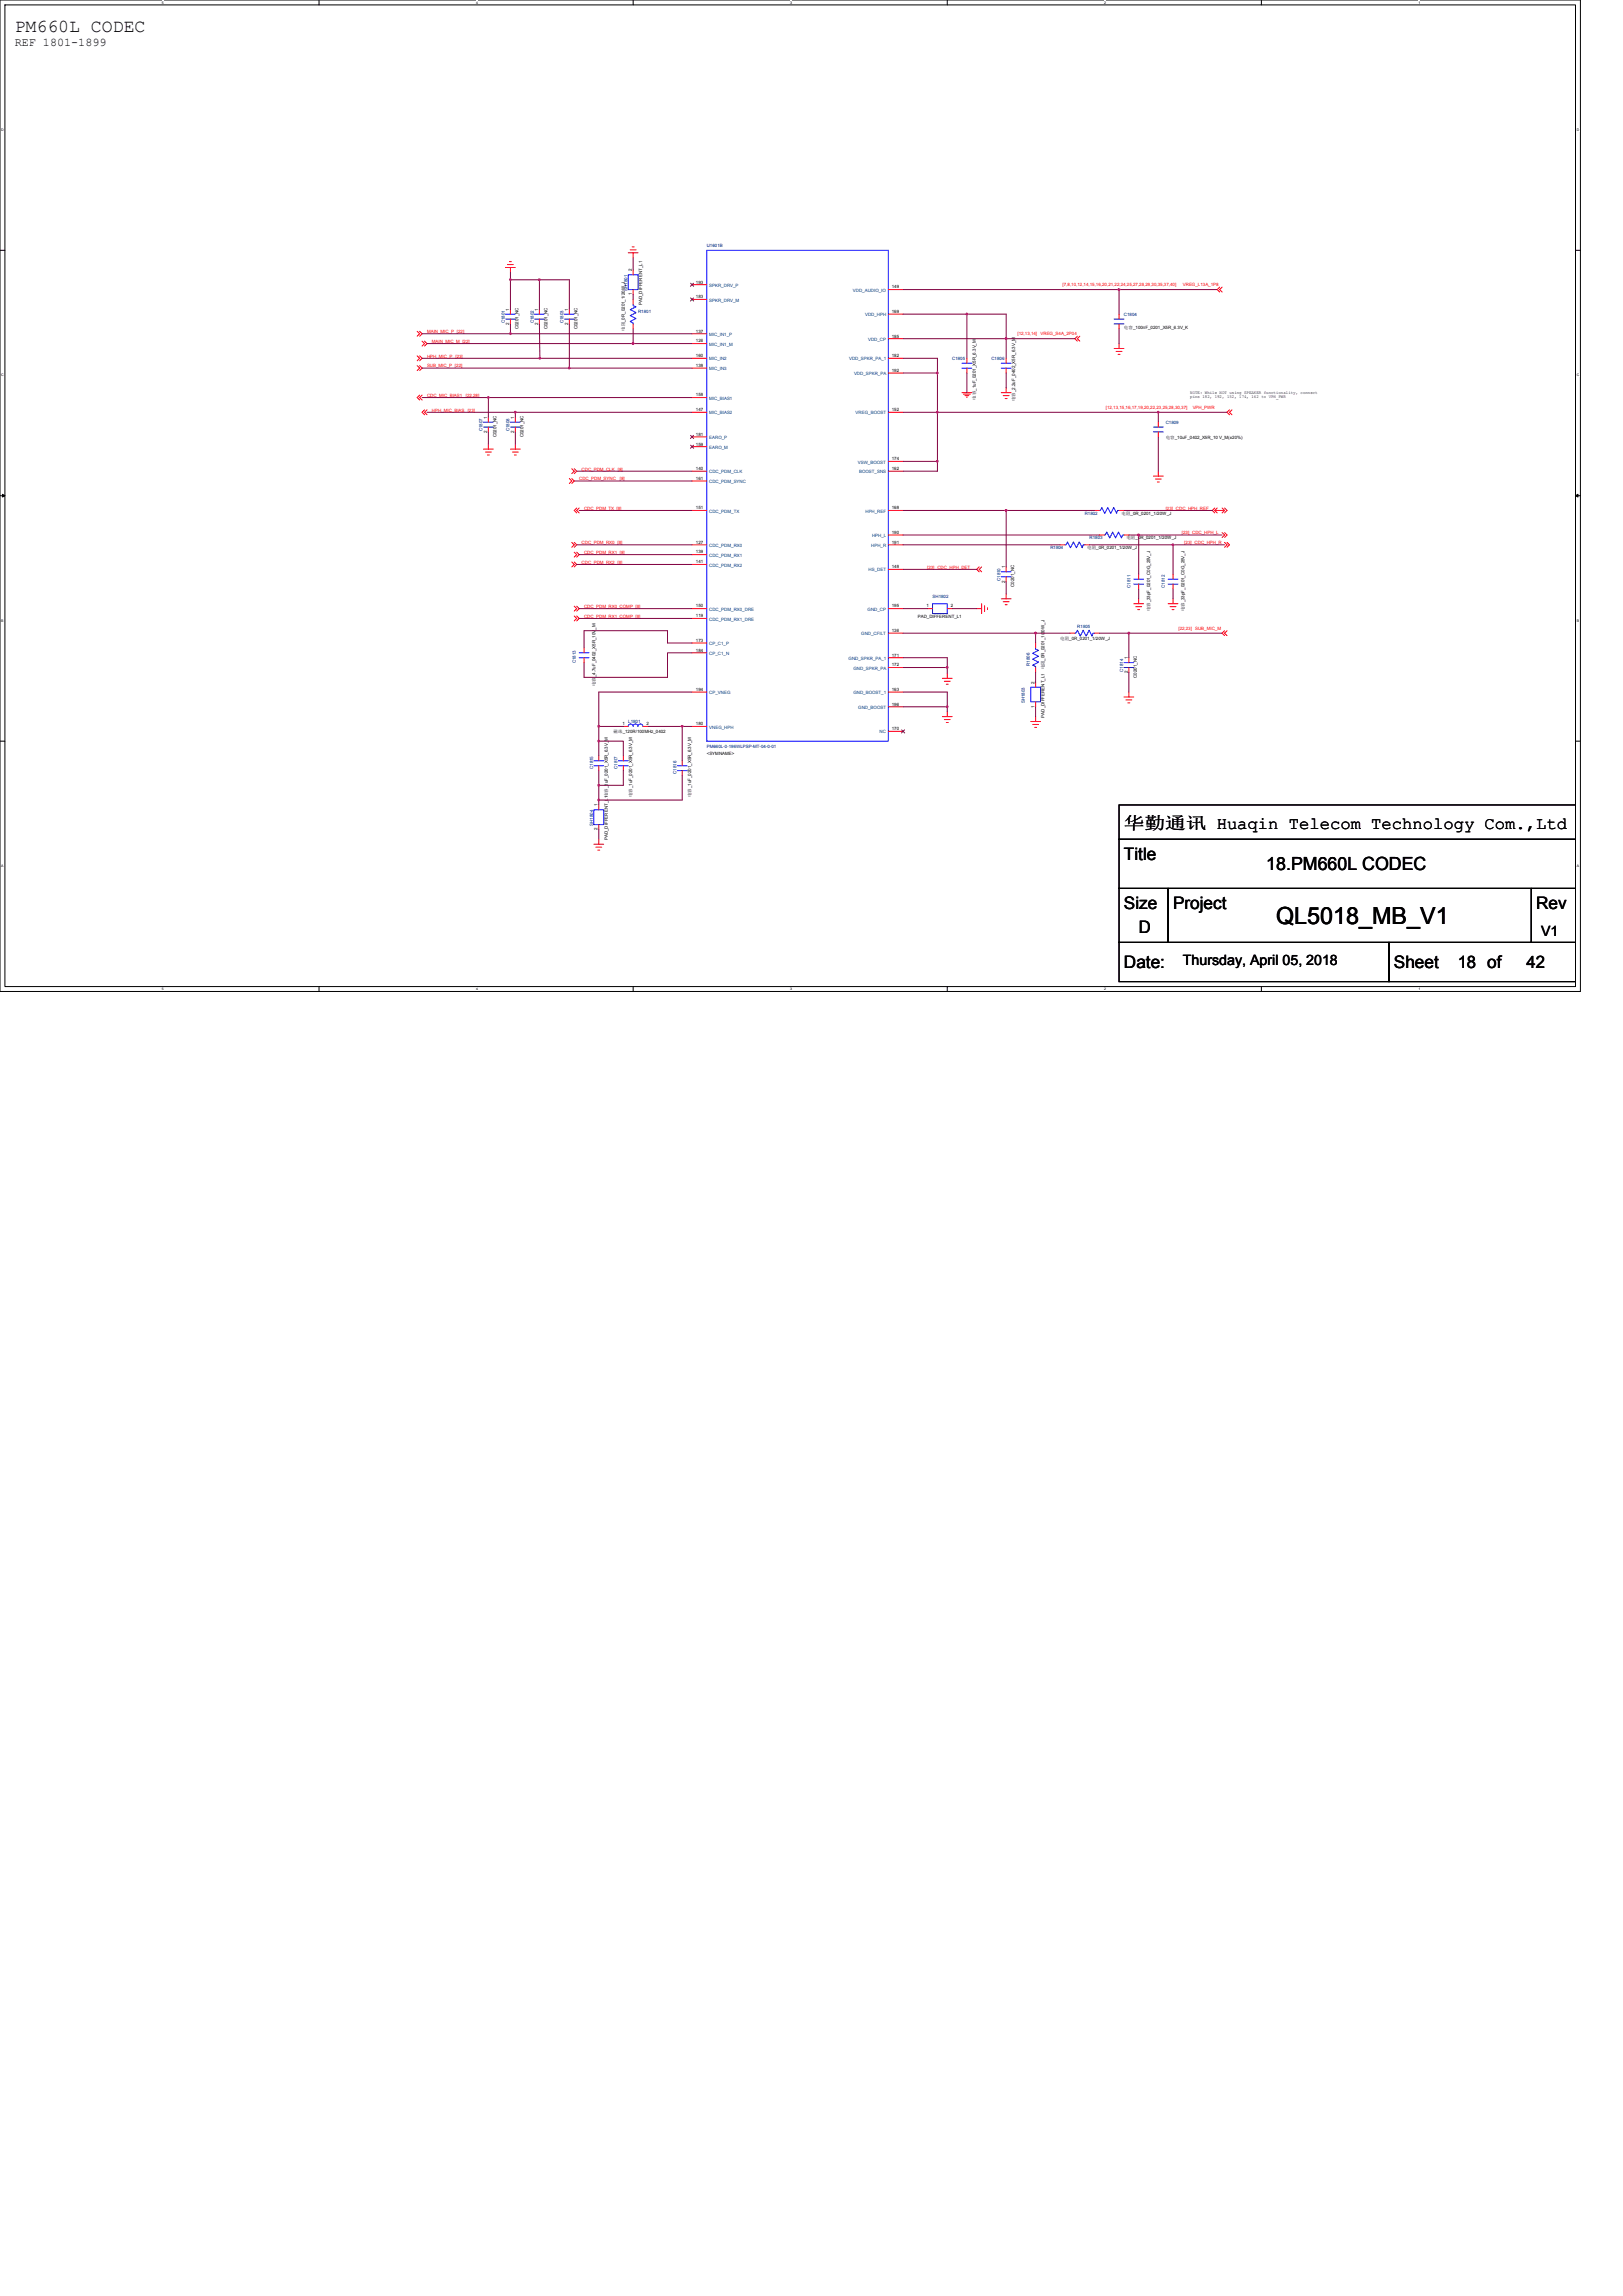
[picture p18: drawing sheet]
<svg xmlns="http://www.w3.org/2000/svg" width="210mm" height="297mm" viewBox="0 0 210 297" stroke-linecap="round" stroke-linejoin="round" font-family="sans-serif">
<defs><g id="words">
<text font-size="3" x="165.1" y="119.6">QL5018_MB_V1</text>
<g font-size="2.3">
<text x="1.9" y="4.1">PM660L CODEC</text>
<text x="163.8" y="112.6">18.PM660L CODEC</text>
</g>
<g font-size="2.2">
<text x="145.4" y="107.2">华勤通讯 Huaqin Telecom Technology Com.,Ltd</text>
<text x="145.4" y="111.2">Title</text>
<text x="145.4" y="117.6">Size</text>
<text x="151.8" y="117.6">Project</text>
<text x="198.8" y="117.6">Rev</text>
<text x="145.4" y="125.2">Date:</text>
<text x="147.3" y="120.7">D</text>
<text x="180.3" y="125.2">Sheet</text>
<text x="188.6" y="125.2">18 of</text>
<text x="197.5" y="125.2">42</text>
</g>
<g font-size="1.8">
<text x="153" y="124.8">Thursday, April 05, 2018</text>
<text x="199.4" y="121">V1</text>
</g>
<text font-size="1.5" x="1.9" y="6">REF 1801-1899</text>
<g font-size=".6">
<text x="81.8" y="35.1" transform="rotate(-90 81.8 35.1)">2</text>
<text x="65.9" y="40.2" transform="rotate(-90 65.9 40.2)">1</text>
<text x="69.6" y="40.2" transform="rotate(-90 69.6 40.2)">1</text>
<text x="73.5" y="40.2" transform="rotate(-90 73.5 40.2)">1</text>
<text x="81.8" y="38.2" transform="rotate(-90 81.8 38.2)">1</text>
<text x="83.1" y="39.5" transform="rotate(-90 83.1 39.5)">PAD_DIFFERENT_L1</text>
<text x="90" y="36.7">193</text>
<text x="90" y="38.6">183</text>
<text x="115.4" y="37.3">149</text>
<text x="115.4" y="40.5">169</text>
<text x="65.9" y="42" transform="rotate(-90 65.9 42)">2</text>
<text x="67.1" y="42.6" transform="rotate(-90 67.1 42.6)">C0201_NC</text>
<text x="69.6" y="42" transform="rotate(-90 69.6 42)">2</text>
<text x="70.8" y="42.6" transform="rotate(-90 70.8 42.6)">C0201_NC</text>
<text x="73.5" y="42" transform="rotate(-90 73.5 42)">2</text>
<text x="74.7" y="42.6" transform="rotate(-90 74.7 42.6)">C0201_NC</text>
<text x="80.9" y="42.8" transform="rotate(-90 80.9 42.8)">电阻_0R_0201_1/20W_J</text>
<text x="90" y="43">137</text>
<text x="90" y="44.3">126</text>
<text x="90" y="46.2">160</text>
<text x="90" y="47.5">138</text>
<text x="115.4" y="46.2">182</text>
<text x="115.4" y="43.7">185</text>
<text x="145.4" y="42.6">电容_100nF_0201_X5R_6.3V_K</text>
<text x="90" y="51.3">158</text>
<text x="90" y="53.2">147</text>
<text x="115.4" y="48.1">192</text>
<text x="115.4" y="53.2">152</text>
<text x="126.3" y="51.7" transform="rotate(-90 126.3 51.7)">电容_1uF_0201_X5R_6.3V_M</text>
<text x="131.3" y="51.9" transform="rotate(-90 131.3 51.9)">电容_2.2uF_0402_X5R_6.3V_M</text>
<text x="154" y="51">NOTE: While NOT using SPEAKER functionality, connect</text>
<text x="154" y="51.5">pins 182, 192, 152, 174, 162 to VPH_PWR</text>
<text x="63" y="56" transform="rotate(-90 63 56)">2</text>
<text x="63" y="54.2" transform="rotate(-90 63 54.2)">1</text>
<text x="64.2" y="56.6" transform="rotate(-90 64.2 56.6)">C0201_NC</text>
<text x="66.5" y="56" transform="rotate(-90 66.5 56)">2</text>
<text x="66.5" y="54.2" transform="rotate(-90 66.5 54.2)">1</text>
<text x="67.7" y="56.6" transform="rotate(-90 67.7 56.6)">C0201_NC</text>
<text x="90" y="56.4">181</text>
<text x="90" y="57.6">159</text>
<text x="115.4" y="59.5">174</text>
<text x="150.8" y="56.7">电容_10uF_0402_X5R_10 V_M(±20%)</text>
<text x="90" y="60.8">140</text>
<text x="90" y="62.1">161</text>
<text x="90" y="65.9">151</text>
<text x="115.4" y="60.8">162</text>
<text x="115.4" y="65.9">168</text>
<text x="90" y="70.3">127</text>
<text x="90" y="71.6">139</text>
<text x="115.4" y="69.1">190</text>
<text x="115.4" y="70.3">191</text>
<text x="140.7" y="71">电阻_0R_0201_1/20W_J</text>
<text x="145.1" y="66.6">电阻_0R_0201_1/20W_J</text>
<text x="145.7" y="69.8">电阻_0R_0201_1/20W_J</text>
<text x="90" y="72.9">141</text>
<text x="115.4" y="73.5">148</text>
<text x="130" y="75.4" transform="rotate(-90 130 75.4)">2</text>
<text x="130" y="73.5" transform="rotate(-90 130 73.5)">1</text>
<text x="131.2" y="75.9" transform="rotate(-90 131.2 75.9)">C0201_NC</text>
<text x="90" y="78.6">150</text>
<text x="90" y="79.9">119</text>
<text x="90" y="83">173</text>
<text x="115.4" y="81.8">136</text>
<text x="115.4" y="78.6">195</text>
<text x="118.7" y="79.9">PAD_DIFFERENT_L1</text>
<text x="119.9" y="78.6">1</text>
<text x="123" y="78.6">2</text>
<text x="137.2" y="82.8">电阻_0R_0201_1/20W_J</text>
<text x="148.8" y="79.1" transform="rotate(-90 148.8 79.1)">电容_33pF_0201_C0G_25V_J</text>
<text x="153.2" y="79.1" transform="rotate(-90 153.2 79.1)">电容_33pF_0201_C0G_25V_J</text>
<text x="77" y="88.8" transform="rotate(-90 77 88.8)">电容</text>
<text x="77" y="87.6" transform="rotate(-90 77 87.6)">_4.7uF_0402_X5R_10V_M</text>
<text x="90" y="84.3">184</text>
<text x="90" y="89.4">194</text>
<text x="115.4" y="84.9">171</text>
<text x="115.4" y="86.2">172</text>
<text x="115.4" y="89.4">163</text>
<text x="133.8" y="88.5" transform="rotate(-90 133.8 88.5)">2</text>
<text x="135.1" y="86.6" transform="rotate(-90 135.1 86.6)">电阻_0R_0201_1/20W_J</text>
<text x="145.9" y="87.1" transform="rotate(-90 145.9 87.1)">2</text>
<text x="145.9" y="85.3" transform="rotate(-90 145.9 85.3)">1</text>
<text x="147.1" y="87.7" transform="rotate(-90 147.1 87.7)">C0201_NC</text>
<text x="79.4" y="94.8">磁珠_120R/100MHz_0402</text>
<text x="80.5" y="93.8">1</text>
<text x="83.6" y="93.8">2</text>
<text x="90" y="93.8">180</text>
<text x="115.4" y="91.3">196</text>
<text x="115.4" y="94.5">170</text>
<text x="133.8" y="91.6" transform="rotate(-90 133.8 91.6)">1</text>
<text x="135.1" y="92.8" transform="rotate(-90 135.1 92.8)">PAD_DIFFERENT_L1</text>
<text x="91.4" y="97.6">&lt;SYMNAME&gt;</text>
<text x="77.3" y="107.4" transform="rotate(-90 77.3 107.4)">2</text>
<text x="77.3" y="104.3" transform="rotate(-90 77.3 104.3)">1</text>
<text x="81.8" y="103.1" transform="rotate(-90 81.8 103.1)">电容_1uF_0201_X5R_6.3V_M</text>
<text x="89.4" y="103.1" transform="rotate(-90 89.4 103.1)">电容_1uF_0201_X5R_6.3V_M</text>
<text x="78.6" y="108.7" transform="rotate(-90 78.6 108.7)">PAD_DIFFERENT_L1电容_1uF_0201_X5R_6.3V_M</text>
</g>
<g font-size=".6" fill="#000080">
<text x="91.4" y="32">U1601B</text>
<text x="65.3" y="41.8" transform="rotate(-90 65.3 41.8)">C1801</text>
<text x="69" y="41.8" transform="rotate(-90 69 41.8)">C1802</text>
<text x="72.9" y="41.8" transform="rotate(-90 72.9 41.8)">C1803</text>
<text x="81.2" y="37.7" transform="rotate(-90 81.2 37.7)">SH1801</text>
<text x="82.5" y="40.6">R1801</text>
<text x="145.4" y="40.9">C1804</text>
<text x="123.2" y="46.6">C1805</text>
<text x="128.3" y="46.6">C1806</text>
<text x="62.4" y="55.8" transform="rotate(-90 62.4 55.8)">C1807</text>
<text x="65.9" y="55.8" transform="rotate(-90 65.9 55.8)">C1808</text>
<text x="150.8" y="54.8">C1809</text>
<text x="135.9" y="71">R1804</text>
<text x="140.3" y="66.6">R1802</text>
<text x="141" y="69.8">R1803</text>
<text x="120.6" y="77.4">SH1802</text>
<text x="129.4" y="75.2" transform="rotate(-90 129.4 75.2)">C1810</text>
<text x="146.3" y="76.1" transform="rotate(-90 146.3 76.1)">C1811</text>
<text x="150.7" y="76.1" transform="rotate(-90 150.7 76.1)">C1812</text>
<text x="139.4" y="81.2">R1805</text>
<text x="74.5" y="85.8" transform="rotate(-90 74.5 85.8)">C1813</text>
<text x="133.2" y="86.2" transform="rotate(-90 133.2 86.2)">R1806</text>
<text x="145.3" y="86.9" transform="rotate(-90 145.3 86.9)">C1814</text>
<text x="81.3" y="93.6">L1801</text>
<text x="132.6" y="91" transform="rotate(-90 132.6 91)">SH1803</text>
<text x="76.7" y="99.5" transform="rotate(-90 76.7 99.5)">C1815</text>
<text x="79.9" y="99.5" transform="rotate(-90 79.9 99.5)">C1817</text>
<text x="87.5" y="100.1" transform="rotate(-90 87.5 100.1)">C1816</text>
<text x="91.4" y="96.8">PM660L-0-196WLPSP-MT-04-0-01</text>
<text x="76.7" y="106.9" transform="rotate(-90 76.7 106.9)">SH1804</text>
</g>
<g font-size=".6" fill="#004080">
<text x="91.8" y="37.1">SPKR_DRV_P</text>
<text x="91.8" y="39">SPKR_DRV_M</text>
<text x="110.3" y="37.7">VDD_AUDIO_IO</text>
<text x="111.9" y="40.9">VDD_HPH</text>
<text x="91.8" y="43.5">MIC_IN1_P</text>
<text x="91.8" y="44.7">MIC_IN1_M</text>
<text x="91.8" y="46.6">MIC_IN2</text>
<text x="91.8" y="47.9">MIC_IN3</text>
<text x="109.9" y="46.6">VDD_SPKR_PA_1</text>
<text x="112.3" y="44.1">VDD_CP</text>
<text x="91.8" y="51.7">MIC_BIAS1</text>
<text x="91.8" y="53.6">MIC_BIAS2</text>
<text x="110.5" y="48.5">VDD_SPKR_PA</text>
<text x="110.7" y="53.6">VREG_BOOST</text>
<text x="91.8" y="56.8">EARO_P</text>
<text x="91.8" y="58.1">EARO_M</text>
<text x="111" y="60">VSW_BOOST</text>
<text x="91.8" y="61.2">CDC_PDM_CLK</text>
<text x="91.8" y="62.5">CDC_PDM_SYNC</text>
<text x="111.1" y="61.2">BOOST_SNS</text>
<text x="91.8" y="66.3">CDC_PDM_TX</text>
<text x="91.8" y="70.8">CDC_PDM_RX0</text>
<text x="112" y="66.3">HPH_REF</text>
<text x="112.7" y="70.8">HPH_R</text>
<text x="112.8" y="69.5">HPH_L</text>
<text x="91.8" y="72">CDC_PDM_RX1</text>
<text x="91.8" y="73.3">CDC_PDM_RX2</text>
<text x="112.4" y="73.9">HS_DET</text>
<text x="91.8" y="79">CDC_PDM_RX0_DRE</text>
<text x="91.8" y="80.3">CDC_PDM_RX1_DRE</text>
<text x="91.8" y="83.5">CP_C1_P</text>
<text x="111.4" y="82.2">GND_CFILT</text>
<text x="112.2" y="79">GND_CP</text>
<text x="91.8" y="84.7">CP_C1_N</text>
<text x="91.8" y="89.8">CP_VNEG</text>
<text x="109.8" y="85.4">GND_SPKR_PA_1</text>
<text x="110.4" y="89.8">GND_BOOST_1</text>
<text x="110.4" y="86.6">GND_SPKR_PA</text>
<text x="91.8" y="94.3">VNEG_HPH</text>
<text x="111" y="91.7">GND_BOOST</text>
<text x="113.8" y="94.9">NC</text>
</g>
<g font-size=".6" fill="#f00">
<text x="137.5" y="37">[7,8,10,12,14,15,16,20,21,22,24,25,27,28,29,30,35,37,40]</text>
<text x="153" y="37">VREG_L13A_1P8</text>
<text x="55.2" y="43.1">MAIN_MIC_P [22]</text>
<text x="55.2" y="47.5">SUB_MIC_P [22]</text>
<text x="55.2" y="46.3">HPH_MIC_P [23]</text>
<text x="55.9" y="44.4">MAIN_MIC_M [22]</text>
<text x="131.6" y="43.3">[12,13,14]</text>
<text x="134.6" y="43.3">VREG_S4A_2P04</text>
<text x="55.2" y="51.4">CDC_MIC_BIAS1</text>
<text x="55.9" y="53.3">HPH_MIC_BIAS</text>
<text x="60.3" y="51.4">[22,28]</text>
<text x="60.5" y="53.3">[23]</text>
<text x="143.1" y="52.9">[12,13,15,16,17,19,20,22,23,25,28,30,37]</text>
<text x="154.3" y="52.9">VPH_PWR</text>
<text x="74.9" y="62.1">CDC_PDM_SYNC</text>
<text x="75.2" y="60.9">CDC_PDM_CLK</text>
<text x="75.6" y="66">CDC_PDM_TX [8]</text>
<text x="79.9" y="60.9">[8]</text>
<text x="80.2" y="62.1">[8]</text>
<text x="150.8" y="66">[23] CDC_HPH_REF</text>
<text x="75.2" y="70.4">CDC_PDM_RX0 [8]</text>
<text x="75.6" y="71.7">CDC_PDM_RX1 [8]</text>
<text x="152.9" y="69.1">[23] CDC_HPH_L</text>
<text x="153.2" y="70.4">[23] CDC_HPH_R</text>
<text x="75.2" y="72.9">CDC_PDM_RX2 [8]</text>
<text x="120" y="73.6">[23] CDC_HPH_DET</text>
<text x="75.6" y="78.7">CDC_PDM_RX0_COMP [8]</text>
<text x="75.6" y="79.9">CDC_PDM_RX1_COMP [8]</text>
<text x="152.5" y="81.5">[22,23] SUB_MIC_M</text>
</g>
<g font-size=".5">
<text x="21" y=".5">5</text>
<text x="61.6" y=".5">4</text>
<text x="102.2" y=".5">3</text>
<text x="142.9" y=".5">2</text>
<text x="183.5" y=".5">1</text>
<text x=".2" y="16.9">D</text>
<text x="204" y="16.9">D</text>
<text x=".2" y="48.7">C</text>
<text x="204" y="48.7">C</text>
<text x=".2" y="80.4">B</text>
<text x="204" y="80.4">B</text>
<text x=".2" y="112.2">A</text>
<text x="204" y="112.2">A</text>
<text x="21" y="128.1">5</text>
<text x="61.6" y="128.1">4</text>
<text x="102.2" y="128.1">3</text>
<text x="142.9" y="128.1">2</text>
<text x="183.5" y="128.1">1</text>
</g>
</g></defs>
<path d="M0 0h204.5v128.3h-204.5zM.6 .6h203.2v127h-203.2z" fill="none" stroke="#000" stroke-width=".13"/>
<g fill="#fff">
<path d="M21 .1h.2v.5h-.2z"/>
<path d="M21 127.7h.2v.5h-.2z"/>
</g>
<path d="M41.3 0v.6M41.3 127.6v.7" fill="none" stroke="#000" stroke-width=".13"/>
<g fill="#fff">
<path d="M61.6 .1h.2v.5h-.2z"/>
<path d="M61.6 127.7h.2v.5h-.2z"/>
</g>
<path d="M81.9 0v.6M81.9 127.6v.7" fill="none" stroke="#000" stroke-width=".13"/>
<g fill="#fff">
<path d="M102.2 .1h.3v.5h-.3z"/>
<path d="M102.2 127.7h.3v.5h-.3z"/>
</g>
<path d="M122.6 0v.6M122.6 127.6v.7" fill="none" stroke="#000" stroke-width=".13"/>
<g fill="#fff">
<path d="M142.9 .1h.2v.5h-.2z"/>
<path d="M142.9 127.7h.2v.5h-.2z"/>
</g>
<path d="M163.2 0v.6M163.2 127.6v.7" fill="none" stroke="#000" stroke-width=".13"/>
<g fill="#fff">
<path d="M183.5 .1h.3v.5h-.3z"/>
<path d="M183.5 127.7h.3v.5h-.3z"/>
<path d="M.2 16.5h.3v.5h-.3z"/>
<path d="M204 16.5h.3v.5h-.3z"/>
<path d="M.2 48.3h.3v.5h-.3z"/>
<path d="M204 48.3h.3v.5h-.3z"/>
</g>
<path d="M0 32.4h.6M203.8 32.4h.7" fill="none" stroke="#000" stroke-width=".13"/>
<g fill="#fff">
<path d="M.2 80h.3v.5h-.3z"/>
<path d="M204 80h.3v.5h-.3z"/>
</g>
<path d="M0 64.1h.6M203.8 64.1h.7" fill="none" stroke="#000" stroke-width=".13"/>
<path d="M.3 63.9l.3 .2-.3 .2zM203.8 64.1l.4-.2v.4z" fill="#000" stroke="#000" stroke-width=".13"/>
<g fill="#fff">
<path d="M.2 111.8h.2v.5h-.2z"/>
<path d="M204 111.8h.3v.5h-.3z"/>
</g>
<path d="M0 95.9h.6M203.8 95.9h.7M144.8 108.6h59v6.3h-59zM144.8 104.1h59v4.5h-59zM144.8 114.9h6.3v7h-6.3zM151.1 114.9h47v7h-47zM198.1 114.9h5.7v7h-5.7zM144.8 121.9h34.9v5.1h-34.9zM179.7 121.9h24.1v5.1h-24.1z" fill="none" stroke="#000" stroke-width=".13"/>
<g fill="none" stroke="#f00" stroke-width=".13">
<path d="M65.4 34.6h1.3M65.7 34.2h.7M65.9 33.8h.3M66 34.6v.6M81.3 32.7h1.3M81.5 32.3h.8M81.8 31.9h.2M81.9 38.7v.7M81.9 34.9v.7M81.9 37.5v.6M81.9 32.7v.6M89.5 36.8h1.9"/>
<path d="M89.5 38.7h1.9M114.9 37.5h1.9M157.8 37.1l-.3 .4 .3 .3M158.1 37.1l-.3 .4 .3 .3M54 42.9l.3 .3-.3 .3M54 47.3l.3 .3-.3 .3M54 46l.3 .4-.3 .3M54.3 42.9l.3 .3-.3 .3M54.3 47.3l.3 .3-.3 .3M54.3 46l.3 .4-.3 .3M54.3 51.1l-.3 .3 .3 .4M54.6 51.1l-.3 .3 .3 .4"/>
<path d="M54.6 44.1l.3 .3-.3 .4M54.9 44.1l.3 .3-.3 .4M54.9 53l-.3 .3 .3 .4M55.2 53l-.3 .3 .3 .4M62.5 58.1h1.3M62.8 58.5h.8M63.1 58.9h.2M63.2 54v.6M63.2 55.2v.7M63.2 57.5v.6M66 40v.6M66 41.3v.6"/>
<path d="M66 58.1h1.3M66.3 58.5h.8M66.5 58.9h.3M66.7 54v.6M66.7 55.2v.7M66.7 57.5v.6M69.8 40v.6M69.8 41.3v.6M73.7 40v.6M73.7 41.3v.6M81.9 41.9v.6M89.5 43.2h1.9"/>
<path d="M89.5 44.4h1.9M89.5 46.4h1.9M89.5 47.6h1.9M89.5 51.4h1.9M89.5 53.3h1.9M89.5 56.5h1.9M89.5 57.8h1.9M114.9 40.6h1.9M114.9 43.8h1.9M114.9 46.4h1.9M114.9 48.3h1.9M114.9 53.3h1.9"/>
<path d="M114.9 59.7h1.9M124.5 50.8h1.2M124.7 51h.8M124.8 51.2h.5M125 51.4h.2M125.1 46.4v.6M125.1 47.6v.7M129.5 50.8h1.3M129.8 51.2h.8M130 51.6h.3M130.2 46.4v.6M130.2 47.6v.7"/>
<path d="M130.2 50.2v.6M139.4 43.5l-.3 .3 .3 .3M139.7 43.5l-.3 .3 .3 .3M144.1 45.1h1.3M144.4 45.5h.8M144.7 45.8h.2M144.8 40.6v.7M144.8 41.9v.6M144.8 44.5v.6M149.9 54.6v.6M149.9 55.9v.6M159.1 53l-.4 .3 .4 .4"/>
<path d="M159.4 53l-.3 .3 .3 .4M73.7 61.9l.3 .3-.3 .3M74 61.9l.3 .3-.3 .3M74 60.6l.3 .4-.3 .3M74 70.2l.3 .3-.3 .3M74 72.7l.3 .3-.3 .3M74.3 60.6l.3 .4-.3 .3M74.3 70.2l.3 .3-.3 .3M74.3 71.4l.3 .4-.3 .3M74.3 72.7l.3 .3-.3 .3M74.3 78.4l.3 .3-.3 .4M74.3 79.7l.3 .3-.3 .3"/>
<path d="M74.6 71.4l.3 .4-.3 .3M74.6 78.4l.3 .3-.3 .4M74.6 79.7l.3 .3-.3 .3M74.6 65.7l-.3 .3 .3 .4M74.9 65.7l-.3 .3 .3 .4M89.5 61h1.9M89.5 62.2h1.9M89.5 66h1.9M89.5 70.5h1.9M89.5 71.8h1.9M89.5 73h1.9M89.5 78.7h1.9"/>
<path d="M114.9 61h1.9M114.9 66h1.9M114.9 69.2h1.9M114.9 70.5h1.9M114.9 73.7h1.9M114.9 78.7h1.9M120 78.7h.6M122.6 78.7h.6M126.4 78.7h.6M126.7 73.3l-.3 .4 .3 .3M127 78.1v1.3M127 73.3l-.3 .4 .3 .3"/>
<path d="M127.4 78.4v.7M127.8 78.6v.3M129.5 77.5h1.3M129.8 77.9h.8M130 78.2h.3M130.2 76.8v.7M130.2 73.3v.7M130.2 74.6v.6M137.2 70.5h.6M140.3 70.5h.7M141.6 66h.6M142.2 69.2h.7"/>
<path d="M144.8 66h.6M145.4 69.2h.7M146.7 78.1h1.3M146.9 78.5h.8M147.2 78.9h.2M147.3 77.5v.6M147.3 74.3v.6M147.3 75.6v.6M149.2 61.6h1.3M149.5 62h.7M149.7 62.4h.3M149.9 61v.6"/>
<path d="M151.1 78.1h1.3M151.4 78.5h.7M151.6 78.9h.3M151.8 77.5v.6M151.8 74.3v.6M151.8 75.6v.6M157.2 66l.3 .4M157.2 65.7l-.4 .3 .4 .4M157.2 66h1.2M157.5 65.7l-.3 .3M158.1 68.9l.3 .3-.3 .3M158.1 65.7l.3 .3"/>
<path d="M158.4 68.9l.3 .3-.3 .3M158.4 65.7l.3 .3-.3 .4M158.4 66l-.3 .4M158.4 70.2l.4 .3-.4 .3M158.8 70.2l.3 .3-.3 .3M75.6 83.8v.7M75.6 85.1v.6M77.5 99.1v.6M77.5 97.8v.6M80.6 94h.7M80.6 99.1v.6M80.6 97.8v.6"/>
<path d="M83.2 94h.6M88.3 98.4v.7M88.3 99.7v.6M89.5 80h1.9M89.5 83.2h1.9M89.5 84.5h1.9M89.5 89.5h1.9M89.5 94h1.9M114.9 81.9h1.9M114.9 85.1h1.9M114.9 86.4h1.9M114.9 89.5h1.9"/>
<path d="M114.9 91.4h1.9M114.9 94.6h1.9M121.9 92.7h1.3M121.9 87.8h1.3M122.2 93.1h.7M122.2 88.1h.7M122.4 93.5h.3M122.4 88.5h.3M122.6 92.1v.6M122.6 87.1v.7M133.4 93.3h1.2M133.6 93.7h.8"/>
<path d="M133.9 94.1h.2M134 88.3v.6M134 90.8v.6M134 86.4v.6M134 83.2v.6M134 92.7v.6M138.4 81.9h.7M141.6 81.9h.6M145.4 90.2h1.3M145.7 90.6h.7M145.9 90.9h.3M146 85.1v.6"/>
<path d="M146 86.4v.6M146.1 89.5v.7M158.4 81.6l-.3 .3 .3 .3M158.8 81.6l-.4 .3 .4 .3M76.8 109.2h1.3M77.1 109.6h.8M77.3 110h.3M77.5 106.7v.6M77.5 104.1v.7M77.5 108.6v.6"/>
</g>
<g fill="none" stroke="#00f" stroke-width=".13">
<path d="M81.3 35.6h1.2v1.9h-1.2zM81.9 39.4h.1M81.9 39.4v.2l.4 .1-.8 .4 .8 .3-.8 .4 .8 .4-.8 .4 .4 .2v.1M81.9 35.6h.1M81.9 37.5h.1M91.4 32.4h23.5v63.5h-23.5zM62.5 54.6h1.3M62.5 55.2h1.3M63.2 54.6h.1M63.2 55.2h.1M65.4 40.6h1.3M65.4 41.3h1.3"/>
<path d="M66 40.6h.1M66 41.3h.1M66 54.6h1.3M66 55.2h1.3M66.7 54.6h.1M66.7 55.2h.1M69.2 40.6h1.2M69.2 41.3h1.2M69.8 40.6h.1M69.8 41.3h.1M73 40.6h1.3M73 41.3h1.3"/>
<path d="M73.7 40.6h.1M73.7 41.3h.1M81.9 41.9h.1M124.5 47h1.2M124.5 47.6h1.2M125.1 47h.1M125.1 47.6h.1M129.5 47h1.3M129.5 47.6h1.3M130.2 47h.1M130.2 47.6h.1M144.1 41.3h1.3"/>
<path d="M144.1 41.9h1.3M144.8 41.3h.1M144.8 41.9h.1M149.2 55.2h1.3M149.2 55.9h1.3M149.9 55.2h.1M149.9 55.9h.1M120.6 78.1h2v1.3h-2zM120.6 78.7h.1M122.6 78.7h.1M129.5 74h1.3M129.5 74.6h1.3"/>
<path d="M130.2 74h.1M130.2 74.6h.1M137.8 70.5h.1M137.8 70.5h.1l.2-.4 .4 .8 .4-.8 .4 .8 .3-.8 .4 .8 .1-.4h.2M140.3 70.5h.1M142.2 66h.1M142.2 66h.2l.2-.3 .3 .7 .4-.7 .4 .7 .4-.7 .4 .7 .1-.4h.2M142.9 69.2h.1M142.9 69.2h.1l.2-.4 .4 .8 .4-.8 .3 .8 .4-.8 .4 .8 .1-.4h.2M144.8 66h.1M145.4 69.2h.1M146.7 74.9h1.3"/>
<path d="M146.7 75.6h1.3M147.3 74.9h.1M147.3 75.6h.1M151.1 74.9h1.3M151.1 75.6h1.3M151.8 74.9h.1M151.8 75.6h.1M74.9 84.5h1.3M74.9 85.1h1.3M75.6 84.5h.1M75.6 85.1h.1M76.8 99.1h1.3"/>
<path d="M76.8 98.4h1.3M77.5 99.1h.1M77.5 98.4h.1M80 99.1h1.3M80 98.4h1.3M80.6 99.1h.1M80.6 98.4h.1M81.3 94h.1M81.3 94a.31 .31 0 0 1 .3-.3 .31 .31 0 0 1 .3 .3M81.9 94a.31 .31 0 0 1 .3-.3 .31 .31 0 0 1 .3 .3 .32 .32 0 0 1 .3-.3 .32 .32 0 0 1 .4 .3M83.2 94h.1M87.6 99.1h1.3"/>
<path d="M87.6 99.7h1.3M88.3 99.1h.1M88.3 99.7h.1M133.3 88.9h1.3v1.9h-1.3zM134 88.9h.1M134 90.8h.1M134 83.8h.1M134 86.4h.1M134 83.8v.2l.4 .1-.8 .4 .8 .4-.8 .4 .8 .4-.8 .3 .4 .2v.2M139.1 81.9h.1M139.1 81.9h.1l.2-.4 .4 .8 .3-.8 .4 .8 .4-.8 .4 .8 .1-.4h.2M141.6 81.9h.1"/>
<path d="M145.4 85.7h1.3M145.4 86.4h1.3M146 85.7h.1M146 86.4h.1M76.8 104.8h1.3v1.9h-1.3zM77.5 106.7h.1M77.5 104.8h.1"/>
</g>
<path d="M89.3 36.6l.4 .4M89.3 38.5l.4 .4M89.7 36.6l-.4 .4M89.7 38.5l-.4 .4M89.3 56.3l.4 .4M89.3 57.6l.4 .4M89.7 56.3l-.4 .4M89.7 57.6l-.4 .4M116.6 94.4l.5 .4M117 94.4l-.4 .4" fill="none" stroke="#804000" stroke-width=".13"/>
<g fill="none" stroke="#800040" stroke-width=".13">
<path d="M66 36.2h3.8M66 35.2v1M66 36.2v3.8M69.8 36.2h3.9v3.8M69.8 36.2v3.8M81.9 33.3v1.6M81.9 38.1v.6M116.8 37.5h28M144.8 37.5h12.7M144.8 37.5v3.1M54.6 46.4h15.2M54.6 43.2h11.4"/>
<path d="M54.6 47.6h19.1M54.6 51.4h8.6M55.2 53.3h11.5M55.2 44.5h26.7M63.2 51.4v2.6M63.2 55.9v1.6M63.2 51.4h26.3M66 41.9v1.3M66 43.2h23.5M66.7 53.3h22.8M66.7 55.9v1.6M66.7 53.3v.7"/>
<path d="M69.8 41.9v4.5M69.8 46.4h19.7M73.7 47.6h15.8M73.7 41.9v5.7M81.9 42.5v1.9M81.9 44.4h7.6M116.8 48.3h4.5v5M116.8 46.4h4.5v1.9M116.8 40.6h8.3M116.8 59.7h4.5M116.8 53.3h4.5M121.3 53.3h28.6"/>
<path d="M121.3 59.7v1.3h-4.5M121.3 53.3v6.4M125.1 40.6v5.8M125.1 48.3v2.5M125.1 40.6h5.1v3.2h-13.4M130.2 48.3v1.9M139.1 43.8h-8.9v2.6M144.8 42.5v1.9M149.9 53.3v1.3M149.9 56.5v4.5M149.9 53.3h8.8M74.3 62.2h15.2"/>
<path d="M74.6 61h14.9M74.6 70.5h14.9M74.6 73h14.9M74.9 78.7h14.6M74.9 66h14.6M74.9 71.8h14.6M116.8 78.7h3.2M116.8 66h13.4M116.8 69.2h25.4M116.8 70.5h20.4M116.8 73.7h9.6M123.2 78.7h3.2"/>
<path d="M130.2 66h11.4M130.2 75.2v1.6M130.2 66v7.3M141 70.5h10.8M145.4 66h11.4M146.1 69.2h1.2M147.3 76.2v1.3M147.3 69.2v5.1M147.3 69.2h10.8M151.8 70.5h6.6M151.8 76.2v1.3M151.8 70.5v3.8"/>
<path d="M74.9 80h14.6M77.5 94v1.9M77.5 94h3.1M77.5 99.7v1.9M77.5 95.9h3.1v1.9M77.5 95.9v1.9M80.6 99.7v1.9h-3.1v1.9M83.8 94h4.5M88.3 94h1.2M88.3 94v4.4M89.5 89.5h-12v4.5M89.5 83.2h-3.1v-1.6h-10.8v2.2"/>
<path d="M89.5 84.5h-3.1v3.1h-10.8v-1.9M116.8 89.5h5.8v1.9M116.8 86.4h5.8M116.8 81.9h17.2M116.8 85.1h5.8v1.3M116.8 91.4h5.8M122.6 86.4v.7M122.6 91.4v.7M134 81.9v1.3M134 87v1.3M134 91.4v1.3M134 81.9h4.4"/>
<path d="M142.2 81.9h3.8M146 81.9h12.1M146 87v2.5M146.1 81.9v3.2M77.5 107.3v1.3M77.5 103.5v.6M88.3 100.3v3.2h-10.8"/>
</g>
<g fill="#f0f" stroke="#f0f" stroke-width=".13">
<path d="M130.1 43.7h.1v.2h-.1z" fill-rule="evenodd"/>
<path d="M130.1 65.9h.1v.2h-.1z" fill-rule="evenodd"/>
<path d="M121.2 59.6h.2v.2h-.2z" fill-rule="evenodd"/>
<path d="M77.4 93.9h.1v.1h-.1z" fill-rule="evenodd"/>
<path d="M149.8 53.2h.1v.2h-.1z" fill-rule="evenodd"/>
<path d="M133.9 81.8h.2v.2h-.2z" fill-rule="evenodd"/>
<path d="M144.7 37.4h.1v.1h-.1z" fill-rule="evenodd"/>
<path d="M146 81.8h.1v.2h-.1z" fill-rule="evenodd"/>
<path d="M121.2 48.2h.2v.1h-.2z" fill-rule="evenodd"/>
<path d="M121.2 53.2h.2v.2h-.2z" fill-rule="evenodd"/>
<path d="M122.5 86.3h.1v.1h-.1z" fill-rule="evenodd"/>
<path d="M122.5 91.3h.1v.2h-.1z" fill-rule="evenodd"/>
<path d="M65.9 43.1h.2v.1h-.2z" fill-rule="evenodd"/>
<path d="M73.6 47.5h.1v.2h-.1z" fill-rule="evenodd"/>
<path d="M66.6 53.2h.1v.2h-.1z" fill-rule="evenodd"/>
<path d="M63.1 51.3h.1v.2h-.1z" fill-rule="evenodd"/>
<path d="M81.8 44.4h.2v.1h-.2z" fill-rule="evenodd"/>
<path d="M147.2 69.1h.2v.2h-.2z" fill-rule="evenodd"/>
<path d="M151.7 70.4h.1v.2h-.1z" fill-rule="evenodd"/>
<path d="M69.7 36.1h.2v.2h-.2z" fill-rule="evenodd"/>
<path d="M65.9 36.1h.2v.2h-.2z" fill-rule="evenodd"/>
<path d="M88.2 93.9h.1v.1h-.1z" fill-rule="evenodd"/>
<path d="M77.4 101.5h.1v.2h-.1z" fill-rule="evenodd"/>
<path d="M77.4 103.4h.1v.2h-.1z" fill-rule="evenodd"/>
<path d="M69.8 46.3h.1v.1h-.1z" fill-rule="evenodd"/>
<path d="M125 40.5h.2v.2h-.2z" fill-rule="evenodd"/>
<path d="M77.4 95.8h.1v.2h-.1z" fill-rule="evenodd"/>
<path d="M130.1 43.7h.1v.2h-.1z" fill-rule="evenodd"/>
<path d="M130.1 65.9h.1v.2h-.1z" fill-rule="evenodd"/>
<path d="M121.2 59.6h.2v.2h-.2z" fill-rule="evenodd"/>
<path d="M77.4 93.9h.1v.1h-.1z" fill-rule="evenodd"/>
<path d="M149.8 53.2h.1v.2h-.1z" fill-rule="evenodd"/>
<path d="M133.9 81.8h.2v.2h-.2z" fill-rule="evenodd"/>
<path d="M144.7 37.4h.1v.1h-.1z" fill-rule="evenodd"/>
<path d="M146 81.8h.1v.2h-.1z" fill-rule="evenodd"/>
<path d="M121.2 48.2h.2v.1h-.2z" fill-rule="evenodd"/>
<path d="M121.2 53.2h.2v.2h-.2z" fill-rule="evenodd"/>
<path d="M122.5 86.3h.1v.1h-.1z" fill-rule="evenodd"/>
<path d="M122.5 91.3h.1v.2h-.1z" fill-rule="evenodd"/>
<path d="M65.9 43.1h.2v.1h-.2z" fill-rule="evenodd"/>
<path d="M73.6 47.5h.1v.2h-.1z" fill-rule="evenodd"/>
<path d="M66.6 53.2h.1v.2h-.1z" fill-rule="evenodd"/>
<path d="M63.1 51.3h.1v.2h-.1z" fill-rule="evenodd"/>
<path d="M81.8 44.4h.2v.1h-.2z" fill-rule="evenodd"/>
<path d="M147.2 69.1h.2v.2h-.2z" fill-rule="evenodd"/>
<path d="M151.7 70.4h.1v.2h-.1z" fill-rule="evenodd"/>
<path d="M69.7 36.1h.2v.2h-.2z" fill-rule="evenodd"/>
<path d="M65.9 36.1h.2v.2h-.2z" fill-rule="evenodd"/>
<path d="M88.2 93.9h.1v.1h-.1z" fill-rule="evenodd"/>
<path d="M77.4 101.5h.1v.2h-.1z" fill-rule="evenodd"/>
<path d="M77.4 103.4h.1v.2h-.1z" fill-rule="evenodd"/>
<path d="M69.8 46.3h.1v.1h-.1z" fill-rule="evenodd"/>
<path d="M125 40.5h.2v.2h-.2z" fill-rule="evenodd"/>
<path d="M77.4 95.8h.1v.2h-.1z" fill-rule="evenodd"/>
</g>
<use href="#words"/>
</svg>
